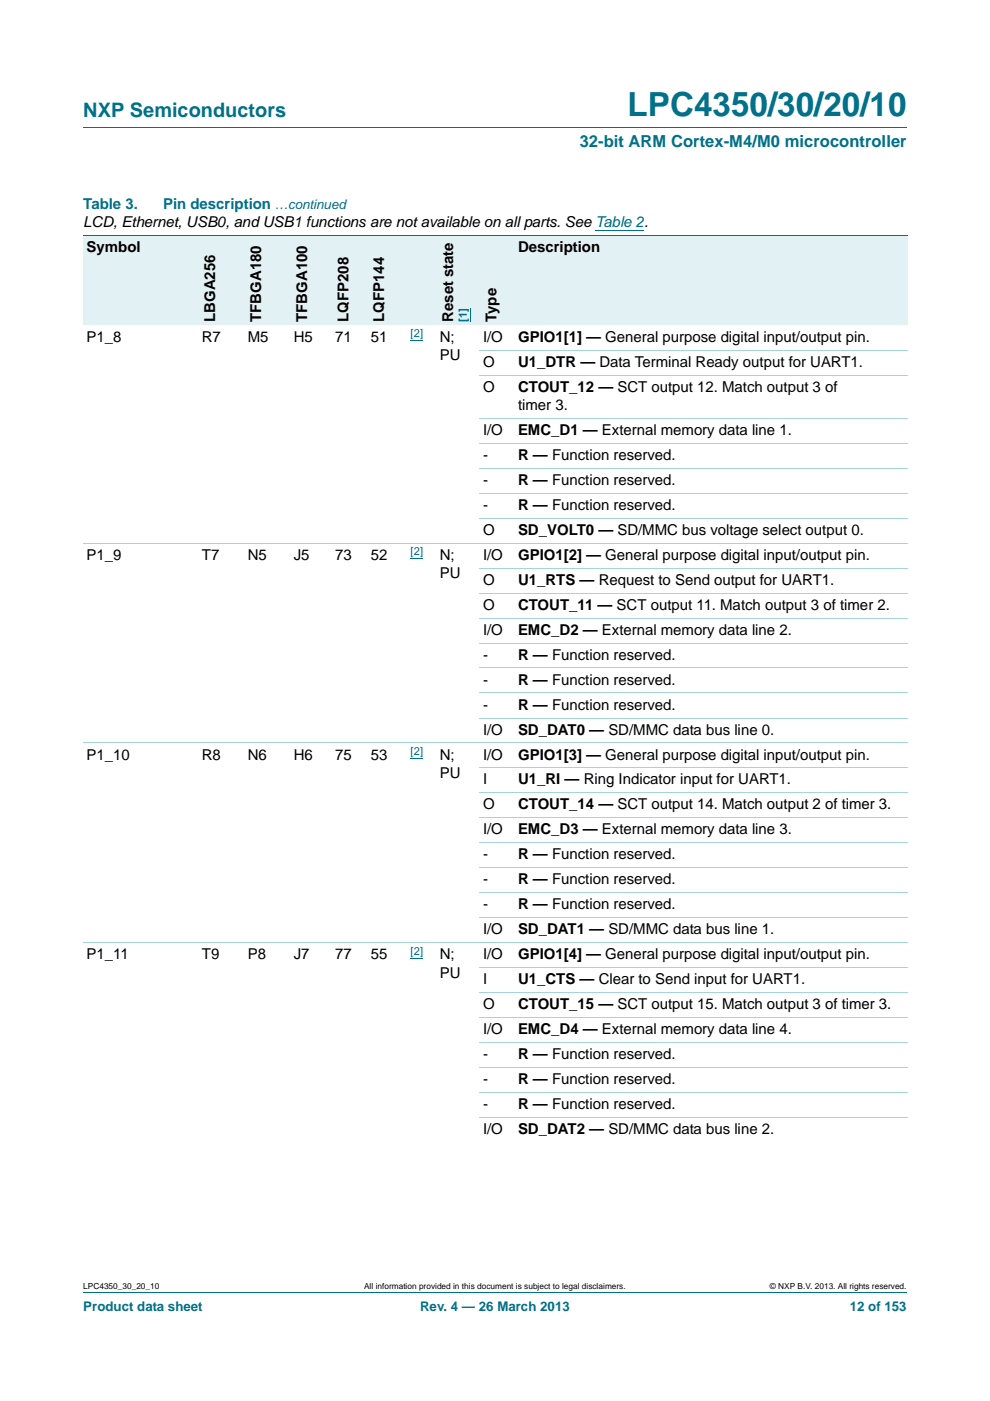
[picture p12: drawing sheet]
<svg xmlns="http://www.w3.org/2000/svg" width="210mm" height="297mm" viewBox="0 0 210 297" stroke-linecap="round" stroke-linejoin="round" font-family="sans-serif">
<defs><g id="words">
<text font-size="7" fill="#00718a" x="133.1" y="24.6">LPC4350/30/20/10</text>
<text font-size="4.2" fill="#00718a" x="17.7" y="24.9">NXP Semiconductors</text>
<text font-size="3.5" fill="#00718a" x="123" y="31.1">32-bit ARM Cortex-M4/M0 microcontroller</text>
<g font-size="3.2" fill="#00718a">
<text x="17.7" y="44.3">Table 3.</text>
<text x="34.6" y="44.3">Pin description</text>
</g>
<g font-size="3.2">
<text x="17.7" y="48.2">LCD, Ethernet, USB0, and USB1 functions are not available on all parts. See Table 2.</text>
<text x="18.4" y="53.4">Symbol</text>
<text x="109.9" y="53.4">Description</text>
<text x="45.6" y="68.3" transform="rotate(-90 45.6 68.3)">LBGA256</text>
<text x="55.4" y="68.3" transform="rotate(-90 55.4 68.3)">TFBGA180</text>
<text x="65.2" y="68.3" transform="rotate(-90 65.2 68.3)">TFBGA100</text>
<text x="73.9" y="68.3" transform="rotate(-90 73.9 68.3)">LQFP208</text>
<text x="81.5" y="68.3" transform="rotate(-90 81.5 68.3)">LQFP144</text>
<text x="96.1" y="68.3" transform="rotate(-90 96.1 68.3)">Reset state</text>
<text x="105.3" y="68.3" transform="rotate(-90 105.3 68.3)">Type</text>
<text x="18.4" y="72.5">P1_8</text>
<text x="42.8" y="72.5">R7</text>
<text x="52.6" y="72.5">M5</text>
<text x="62.3" y="72.5">H5</text>
<text x="71.1" y="72.5">71</text>
<text x="78.7" y="72.5">51</text>
<text x="93.3" y="72.5">N;</text>
<text x="93.3" y="76.4">PU</text>
<text x="102.4" y="72.5">I/O</text>
<text x="102.4" y="77.8">O</text>
<text x="109.9" y="72.5">GPIO1[1] — General purpose digital input/output pin.</text>
<text x="109.9" y="77.8">U1_DTR — Data Terminal Ready output for UART1.</text>
<text x="102.4" y="83.1">O</text>
<text x="109.9" y="83.1">CTOUT_12 — SCT output 12. Match output 3 of</text>
<text x="109.9" y="87">timer 3.</text>
<text x="102.4" y="92.2">I/O</text>
<text x="109.9" y="92.2">EMC_D1 — External memory data line 1.</text>
<text x="102.4" y="97.5">-</text>
<text x="109.9" y="97.5">R — Function reserved.</text>
<text x="102.4" y="102.8">-</text>
<text x="109.9" y="102.8">R — Function reserved.</text>
<text x="102.4" y="108.1">-</text>
<text x="102.4" y="113.4">O</text>
<text x="109.9" y="108.1">R — Function reserved.</text>
<text x="109.9" y="113.4">SD_VOLT0 — SD/MMC bus voltage select output 0.</text>
<text x="18.4" y="118.7">P1_9</text>
<text x="42.8" y="118.7">T7</text>
<text x="52.5" y="118.7">N5</text>
<text x="62.3" y="118.7">J5</text>
<text x="71.1" y="118.7">73</text>
<text x="78.7" y="118.7">52</text>
<text x="93.3" y="118.7">N;</text>
<text x="102.4" y="118.7">I/O</text>
<text x="109.9" y="118.7">GPIO1[2] — General purpose digital input/output pin.</text>
<text x="93.3" y="122.6">PU</text>
<text x="102.4" y="124">O</text>
<text x="109.9" y="124">U1_RTS — Request to Send output for UART1.</text>
<text x="102.4" y="129.3">O</text>
<text x="109.9" y="129.3">CTOUT_11 — SCT output 11. Match output 3 of timer 2.</text>
<text x="102.4" y="134.6">I/O</text>
<text x="109.9" y="134.6">EMC_D2 — External memory data line 2.</text>
<text x="102.4" y="139.9">-</text>
<text x="109.9" y="139.9">R — Function reserved.</text>
<text x="102.4" y="145.2">-</text>
<text x="109.9" y="145.2">R — Function reserved.</text>
<text x="102.4" y="150.5">-</text>
<text x="102.4" y="155.8">I/O</text>
<text x="109.9" y="150.5">R — Function reserved.</text>
<text x="109.9" y="155.8">SD_DAT0 — SD/MMC data bus line 0.</text>
<text x="18.4" y="161">P1_10</text>
<text x="42.8" y="161">R8</text>
<text x="52.6" y="161">N6</text>
<text x="62.3" y="161">H6</text>
<text x="71.1" y="161">75</text>
<text x="78.7" y="161">53</text>
<text x="93.3" y="161">N;</text>
<text x="102.4" y="161">I/O</text>
<text x="109.9" y="161">GPIO1[3] — General purpose digital input/output pin.</text>
<text x="93.3" y="164.9">PU</text>
<text x="102.4" y="166.3">I</text>
<text x="109.9" y="166.3">U1_RI — Ring Indicator input for UART1.</text>
<text x="102.4" y="171.6">O</text>
<text x="109.9" y="171.6">CTOUT_14 — SCT output 14. Match output 2 of timer 3.</text>
<text x="102.4" y="176.9">I/O</text>
<text x="109.9" y="176.9">EMC_D3 — External memory data line 3.</text>
<text x="102.4" y="182.2">-</text>
<text x="109.9" y="182.2">R — Function reserved.</text>
<text x="102.4" y="187.5">-</text>
<text x="109.9" y="187.5">R — Function reserved.</text>
<text x="102.4" y="192.8">-</text>
<text x="109.9" y="192.8">R — Function reserved.</text>
<text x="18.4" y="203.4">P1_11</text>
<text x="42.8" y="203.4">T9</text>
<text x="52.5" y="203.4">P8</text>
<text x="62.3" y="203.4">J7</text>
<text x="71.1" y="203.4">77</text>
<text x="78.7" y="203.4">55</text>
<text x="93.3" y="203.4">N;</text>
<text x="102.4" y="198.1">I/O</text>
<text x="102.4" y="203.4">I/O</text>
<text x="109.9" y="198.1">SD_DAT1 — SD/MMC data bus line 1.</text>
<text x="109.9" y="203.4">GPIO1[4] — General purpose digital input/output pin.</text>
<text x="93.3" y="207.3">PU</text>
<text x="102.4" y="208.7">I</text>
<text x="109.9" y="208.7">U1_CTS — Clear to Send input for UART1.</text>
<text x="102.4" y="214">O</text>
<text x="109.9" y="214">CTOUT_15 — SCT output 15. Match output 3 of timer 3.</text>
<text x="102.4" y="219.2">I/O</text>
<text x="109.9" y="219.2">EMC_D4 — External memory data line 4.</text>
<text x="102.4" y="224.5">-</text>
<text x="109.9" y="224.5">R — Function reserved.</text>
<text x="102.4" y="229.8">-</text>
<text x="109.9" y="229.8">R — Function reserved.</text>
<text x="102.4" y="235.1">-</text>
<text x="109.9" y="235.1">R — Function reserved.</text>
<text x="102.4" y="240.4">I/O</text>
<text x="109.9" y="240.4">SD_DAT2 — SD/MMC data bus line 2.</text>
</g>
<g font-size="2.8" fill="#00718a">
<text x="58.3" y="44.3">…continued</text>
<text x="17.7" y="277.9">Product data sheet</text>
<text x="89.1" y="277.9">Rev. 4 — 26 March 2013</text>
<text x="180.2" y="277.9">12 of 153</text>
</g>
<g font-size="2.4" fill="#00f">
<text x="87.1" y="71.5">[2]</text>
<text x="99" y="68.3" transform="rotate(-90 99 68.3)">[1]</text>
<text x="87.1" y="117.8">[2]</text>
<text x="87.1" y="160.1">[2]</text>
<text x="87.1" y="202.4">[2]</text>
</g>
<g font-size="1.8">
<text x="17.7" y="273.3">LPC4350_30_20_10</text>
<text x="77.2" y="273.3">All information provided in this document is subject to legal disclaimers.</text>
<text x="163.3" y="273.3">© NXP B.V. 2013. All rights reserved.</text>
</g>
</g></defs>
<path d="M17.7 27h174.6M17.7 273.9h174.6" fill="none" stroke="#00718a" stroke-width=".21"/>
<path d="M126.3 48.9h10.3M87.1 72.2h2.6M87.1 118.4h2.6M87.1 160.8h2.6M87.1 203.1h2.6" fill="none" stroke="#00f" stroke-width=".21"/>
<g fill="#e2f1f4">
<path d="M17.7 49.9h24.4v19.1h-24.4z"/>
<path d="M42.1 49.9h9.8v19.1h-9.8z"/>
<path d="M51.9 49.9h9.7v19.1h-9.7z"/>
<path d="M61.6 49.9h8.8v19.1h-8.8z"/>
<path d="M70.4 49.9h7.6v19.1h-7.6z"/>
<path d="M78 49.9h8.4v19.1h-8.4z"/>
<path d="M86.4 49.9h15.3v19.1h-15.3z"/>
</g>
<path d="M99.7 65.3v3" fill="none" stroke="#00f" stroke-width=".21"/>
<g fill="#e2f1f4">
<path d="M101.7 49.9h7.5v19.1h-7.5z"/>
<path d="M109.2 49.9h83.3v19.1h-83.3z"/>
</g>
<path d="M17.7 49.9h174.8" fill="none" stroke="#00718a" stroke-width=".21"/>
<g fill="none" stroke="#a5d5dc" stroke-width=".21">
<path d="M101.7 74.3h90.8M101.7 79.5h90.8M101.7 88.7h90.8M101.7 94h90.8M101.7 99.3h90.8M17.7 115.2h174.8M101.7 104.6h90.8M101.7 109.9h90.8M101.7 120.5h90.8M101.7 125.8h90.8M101.7 131h90.8M101.7 136.3h90.8"/>
<path d="M17.7 157.5h174.8M101.7 141.6h90.8M101.7 146.9h90.8M101.7 152.2h90.8M101.7 162.8h90.8M101.7 168.1h90.8M101.7 173.4h90.8M101.7 178.7h90.8M17.7 199.9h174.8M101.7 184h90.8M101.7 189.3h90.8M101.7 194.6h90.8"/>
<path d="M101.7 205.1h90.8M101.7 210.4h90.8M101.7 215.7h90.8M101.7 221h90.8M101.7 226.3h90.8M101.7 231.6h90.8M101.7 236.9h90.8"/>
</g>
<use href="#words"/>
</svg>
